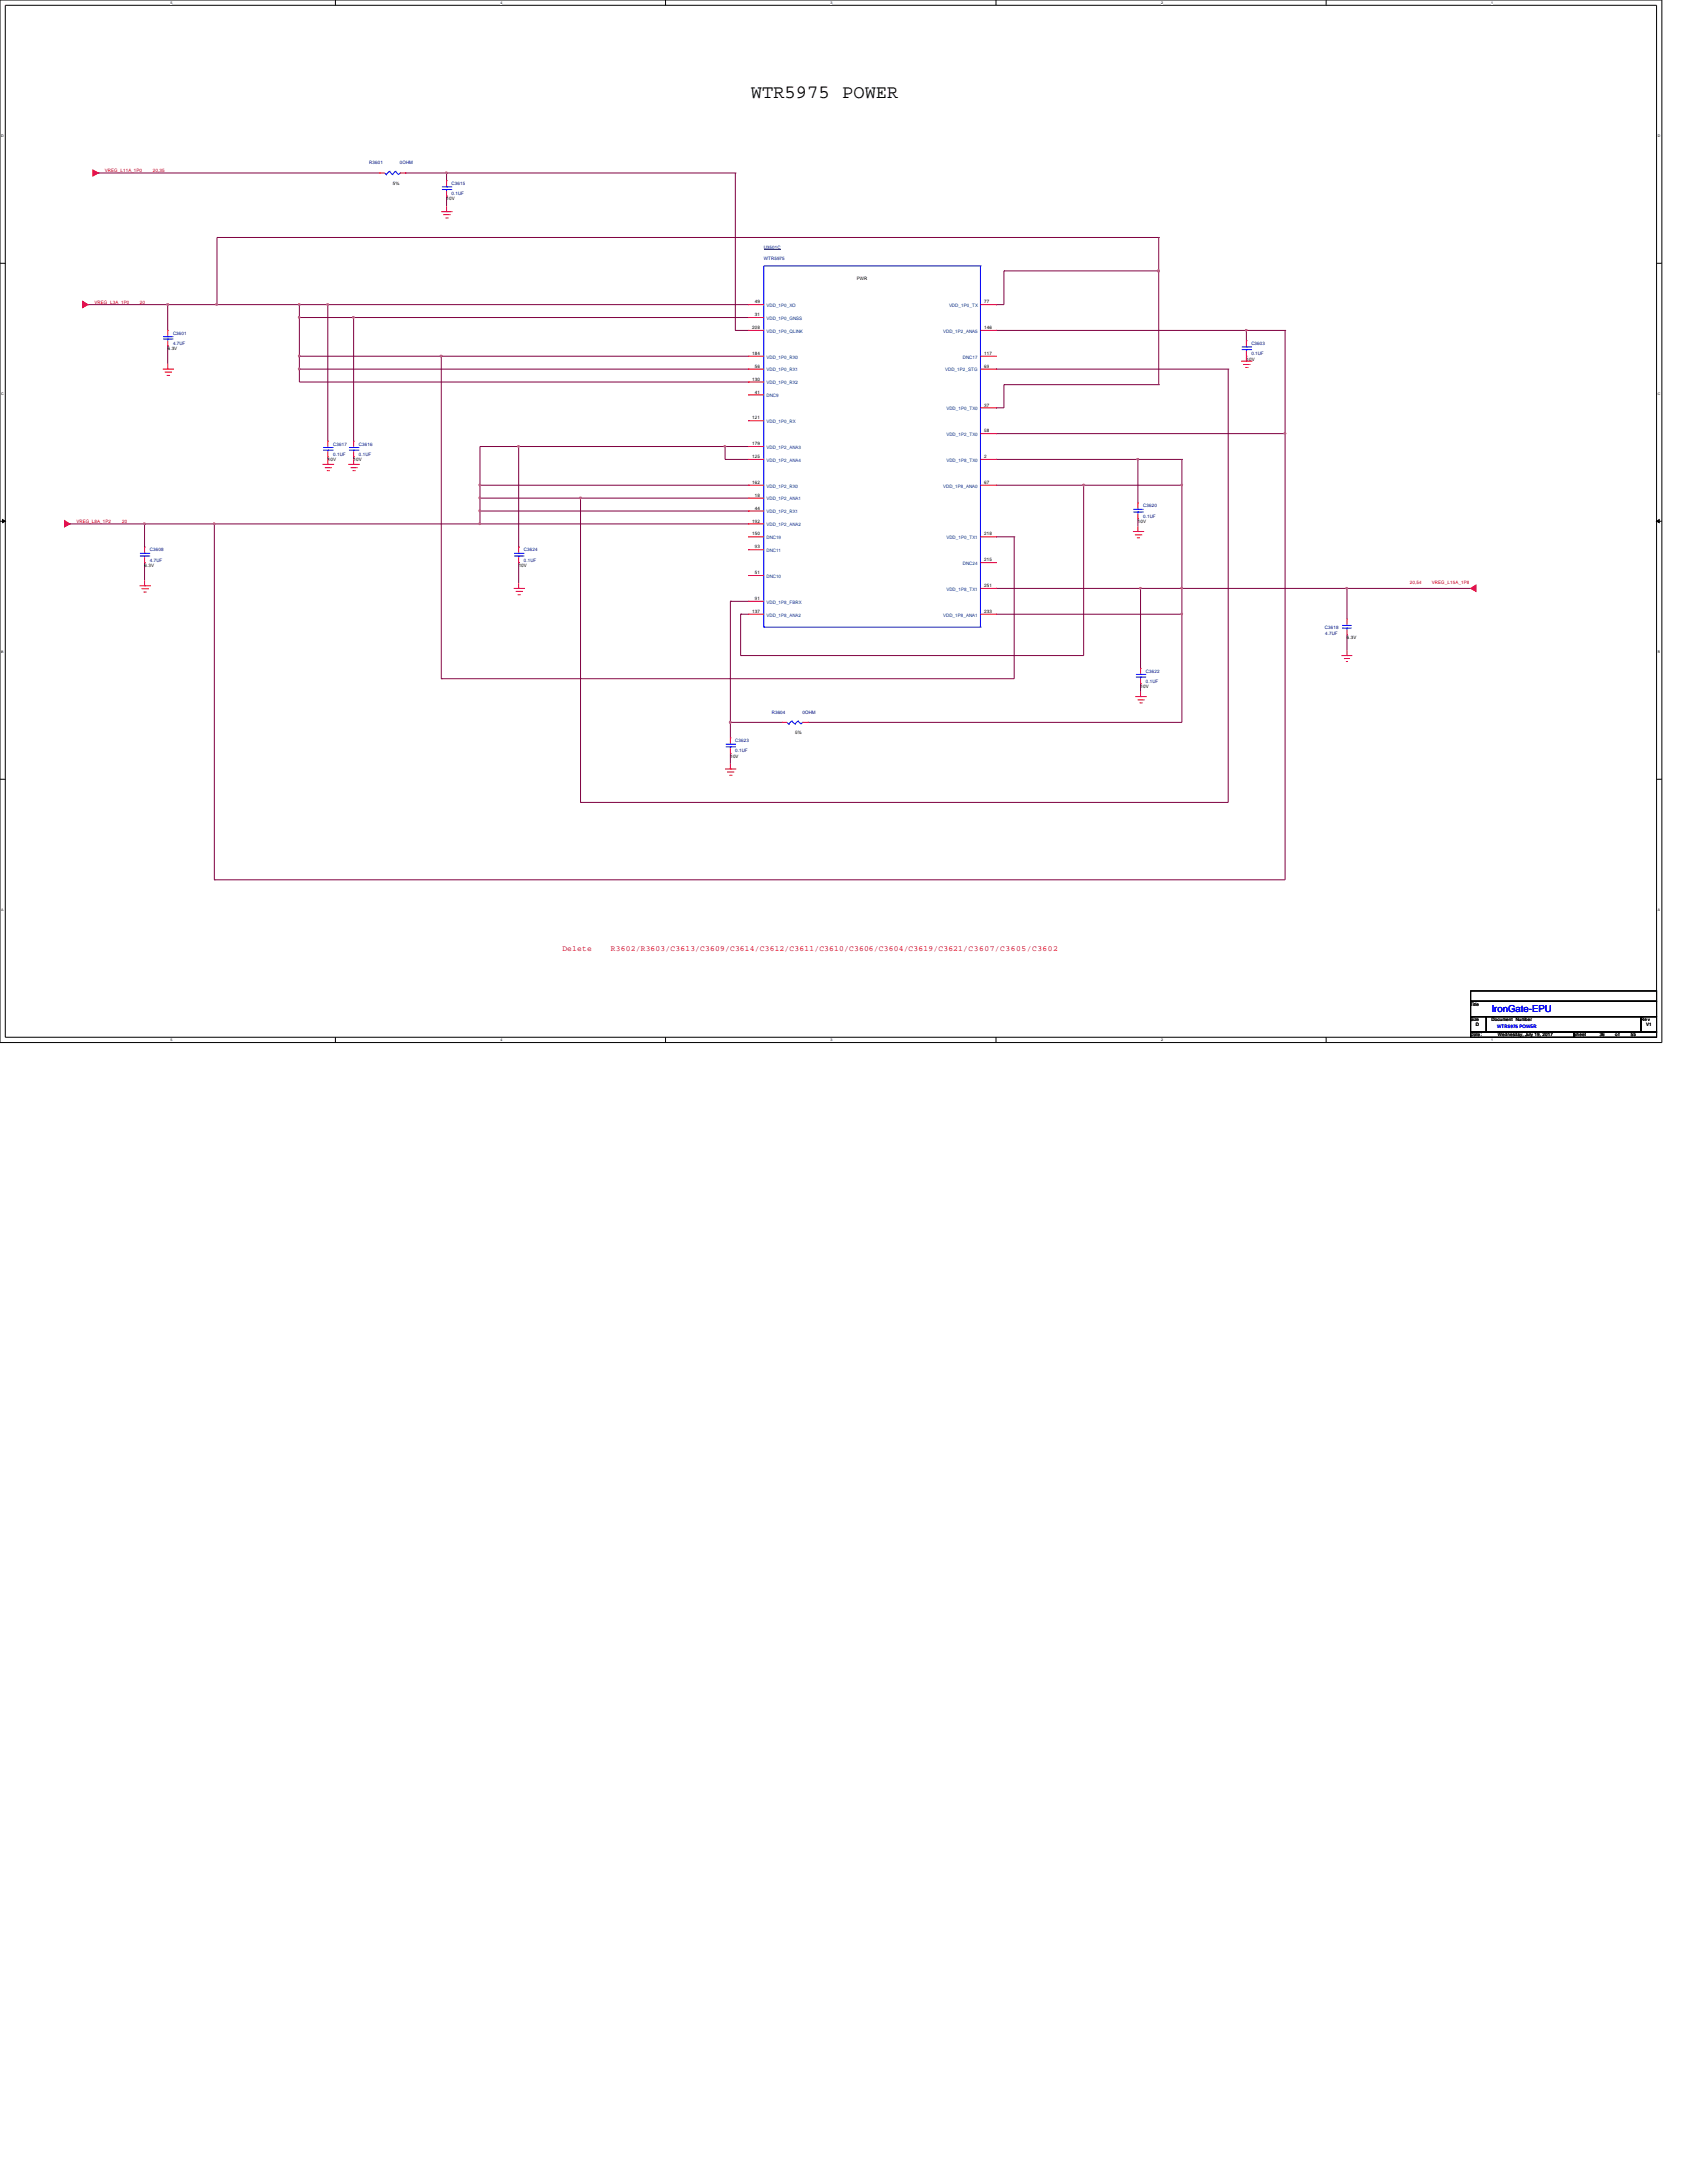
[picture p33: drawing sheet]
<svg xmlns="http://www.w3.org/2000/svg" width="216mm" height="279mm" viewBox="0 0 216 279" stroke-linecap="round" stroke-linejoin="round" font-family="sans-serif">
<defs><g id="words">
<text font-size="2.4" x="96.1" y="12.5">WTR5975 POWER</text>
<text font-size="1.2" fill="#00f" x="190.9" y="129.5">IronGate-EPU</text>
<g font-size="1" fill="#f00">
<text x="72" y="121.7">Delete</text>
<text x="78.2" y="121.7">R3602/R3603/C3613/C3609/C3614/C3612/C3611/C3610/C3606/C3604/C3619/C3621/C3607/C3605/C3602</text>
</g>
<g font-size=".6" fill="#f00">
<text x="13.4" y="22">VREG_L11A_1P0</text>
<text x="19.6" y="22">20,35</text>
<text x="12.1" y="38.9">VREG_L3A_1P0</text>
<text x="17.9" y="38.9">20</text>
<text x="9.8" y="66.9">VREG_L8A_1P2</text>
<text x="15.6" y="66.9">20</text>
<text x="180.4" y="74.7">20,54</text>
<text x="183.3" y="74.7">VREG_L15A_1P8</text>
</g>
<g font-size=".6" fill="#000080">
<text x="47.2" y="21">R3601</text>
<text x="51.2" y="21">0OHM</text>
<text x="57.8" y="23.7">C3615</text>
<text x="57.8" y="25">0.1UF</text>
<text x="97.7" y="31.9">U3501C</text>
<text x="97.7" y="33.3">WTR5975</text>
<text x="22.1" y="42.8">C3601</text>
<text x="22.1" y="44.2">4.7UF</text>
<text x="160.1" y="44.2">C3603</text>
<text x="160.1" y="45.5">0.1UF</text>
<text x="42.6" y="57">C3617</text>
<text x="42.6" y="58.3">0.1UF</text>
<text x="45.9" y="57">C3616</text>
<text x="45.9" y="58.3">0.1UF</text>
<text x="146.3" y="64.9">C3620</text>
<text x="19.2" y="70.6">C3608</text>
<text x="19.2" y="71.9">4.7UF</text>
<text x="67.1" y="70.6">C3624</text>
<text x="67.1" y="71.9">0.1UF</text>
<text x="146.3" y="66.3">0.1UF</text>
<text x="169.5" y="80.5">C3618</text>
<text x="169.6" y="81.3">4.7UF</text>
<text x="146.6" y="86.1">C3622</text>
<text x="146.6" y="87.4">0.1UF</text>
<text x="94.1" y="95">C3623</text>
<text x="98.8" y="91.4">R3604</text>
<text x="102.7" y="91.4">0OHM</text>
<text x="94.1" y="96.3">0.1UF</text>
</g>
<g font-size=".6">
<text x="50.3" y="23.6">5%</text>
<text x="57.1" y="25.7">10V</text>
<text x="109.6" y="35.9">PWR</text>
<text x="96.6" y="40.5">31</text>
<text x="96.6" y="38.8">49</text>
<text x="125.9" y="38.8">77</text>
<text x="21.5" y="44.8">6.3V</text>
<text x="96.3" y="45.4">184</text>
<text x="96.3" y="42.1">208</text>
<text x="96.6" y="47.1">56</text>
<text x="125.9" y="47.1">69</text>
<text x="125.9" y="45.4">117</text>
<text x="125.9" y="42.1">146</text>
<text x="159.5" y="46.1">10V</text>
<text x="96.3" y="53.7">121</text>
<text x="96.3" y="48.7">130</text>
<text x="96.6" y="50.4">41</text>
<text x="125.9" y="52">37</text>
<text x="42" y="59">10V</text>
<text x="45.3" y="59">10V</text>
<text x="96.3" y="58.6">125</text>
<text x="96.3" y="57">179</text>
<text x="125.9" y="58.6">2</text>
<text x="125.9" y="55.3">58</text>
<text x="96.3" y="61.9">162</text>
<text x="96.6" y="65.2">44</text>
<text x="96.6" y="63.6">18</text>
<text x="125.9" y="61.9">67</text>
<text x="96.3" y="68.5">150</text>
<text x="96.3" y="66.9">192</text>
<text x="96.6" y="70.2">93</text>
<text x="125.9" y="71.8">215</text>
<text x="125.9" y="68.5">218</text>
<text x="145.6" y="66.9">10V</text>
<text x="18.5" y="72.6">6.3V</text>
<text x="66.4" y="72.6">10V</text>
<text x="96.6" y="76.8">91</text>
<text x="96.6" y="73.5">51</text>
<text x="125.9" y="75.1">251</text>
<text x="96.3" y="78.4">137</text>
<text x="125.9" y="78.4">233</text>
<text x="172.4" y="81.8">6.3V</text>
<text x="146" y="88.1">10V</text>
<text x="101.8" y="93.9">5%</text>
<text x="93.5" y="97">10V</text>
<text x="188.2" y="128.7">Title</text>
<text x="188.2" y="130.7">Size</text>
<text x="188.9" y="131.3">D</text>
<text x="190.9" y="130.7">Document</text>
<text x="194" y="130.7">Number</text>
<text x="210" y="130.7">Re v</text>
<text x="210.7" y="131.3">V1</text>
<text x="188.2" y="132.6">Date:</text>
<text x="191.7" y="132.6">Wednesday, July 19, 2017</text>
<text x="201.4" y="132.6">Sheet</text>
<text x="204.7" y="132.6">36</text>
<text x="206.7" y="132.6">o f</text>
<text x="208.7" y="132.6">55</text>
</g>
<g font-size=".6" fill="#004080">
<text x="98.1" y="40.9">VDD_1P0_GNSS</text>
<text x="98.1" y="39.3">VDD_1P0_XO</text>
<text x="121.5" y="39.3">VDD_1P0_TX</text>
<text x="98.1" y="47.5">VDD_1P0_RX1</text>
<text x="98.1" y="45.9">VDD_1P0_RX0</text>
<text x="98.1" y="42.6">VDD_1P0_QLINK</text>
<text x="120.7" y="42.6">VDD_1P2_ANA5</text>
<text x="120.9" y="47.5">VDD_1P2_STG</text>
<text x="123.2" y="45.9">DNC17</text>
<text x="98.1" y="50.8">DNC9</text>
<text x="98.1" y="49.2">VDD_1P0_RX2</text>
<text x="121.1" y="52.5">VDD_1P0_TX0</text>
<text x="98.1" y="59.1">VDD_1P2_ANA4</text>
<text x="98.1" y="57.4">VDD_1P2_ANA3</text>
<text x="98.1" y="54.1">VDD_1P0_RX</text>
<text x="121.1" y="59.1">VDD_1P8_TX0</text>
<text x="121.1" y="55.8">VDD_1P2_TX0</text>
<text x="98.1" y="65.7">VDD_1P2_RX1</text>
<text x="98.1" y="64.1">VDD_1P2_ANA1</text>
<text x="98.1" y="62.4">VDD_1P2_RX0</text>
<text x="120.7" y="62.4">VDD_1P8_ANA0</text>
<text x="98.1" y="70.7">DNC11</text>
<text x="98.1" y="69">DNC19</text>
<text x="98.1" y="67.4">VDD_1P2_ANA2</text>
<text x="121.1" y="69">VDD_1P0_TX1</text>
<text x="98.1" y="77.3">VDD_1P8_FBRX</text>
<text x="98.1" y="74">DNC10</text>
<text x="121.1" y="75.6">VDD_1P8_TX1</text>
<text x="123.2" y="72.3">DNC24</text>
<text x="98.1" y="78.9">VDD_1P8_ANA2</text>
<text x="120.7" y="78.9">VDD_1P8_ANA1</text>
</g>
<text font-size=".6" fill="#00f" x="191.6" y="131.6">WTR5975 POWER</text>
<g font-size=".5">
<text x="21.8" y=".5">5</text>
<text x="64.1" y=".5">4</text>
<text x="106.3" y=".5">3</text>
<text x="148.6" y=".5">2</text>
<text x="190.8" y=".5">1</text>
<text x=".2" y="17.6">D</text>
<text x="212.2" y="17.6">D</text>
<text x=".2" y="50.6">C</text>
<text x="212.2" y="50.6">C</text>
<text x=".2" y="83.6">B</text>
<text x="212.2" y="83.6">B</text>
<text x=".2" y="116.6">A</text>
<text x="212.2" y="116.6">A</text>
<text x="21.8" y="133.2">5</text>
<text x="64.1" y="133.2">4</text>
<text x="106.3" y="133.2">3</text>
<text x="148.6" y="133.2">2</text>
<text x="190.8" y="133.2">1</text>
</g>
</g></defs>
<path d="M0 0h212.7v133.4h-212.7zM.7 .7h211.3v132.1h-211.3z" fill="none" stroke="#000" stroke-width=".13"/>
<g fill="#fff">
<path d="M21.8 .1h.2v.5h-.2z"/>
<path d="M21.8 132.8h.2v.6h-.2z"/>
</g>
<path d="M42.9 0v.7M42.9 132.8v.6" fill="none" stroke="#000" stroke-width=".13"/>
<g fill="#fff">
<path d="M64.1 .1h.2v.5h-.2z"/>
<path d="M64.1 132.8h.2v.6h-.2z"/>
</g>
<path d="M85.2 0v.7M85.2 132.8v.6" fill="none" stroke="#000" stroke-width=".13"/>
<g fill="#fff">
<path d="M106.3 .1h.2v.5h-.2z"/>
<path d="M106.3 132.8h.2v.6h-.2z"/>
</g>
<path d="M127.5 0v.7M127.5 132.8v.6" fill="none" stroke="#000" stroke-width=".13"/>
<g fill="#fff">
<path d="M148.6 .1h.2v.5h-.2z"/>
<path d="M148.6 132.8h.2v.6h-.2z"/>
</g>
<path d="M169.7 0v.7M169.7 132.8v.6" fill="none" stroke="#000" stroke-width=".13"/>
<g fill="#fff">
<path d="M190.8 .1h.3v.5h-.3z"/>
<path d="M190.8 132.8h.3v.6h-.3z"/>
<path d="M.2 17.2h.2v.5h-.2z"/>
<path d="M212.2 17.2h.2v.5h-.2z"/>
<path d="M.2 50.2h.2v.5h-.2z"/>
<path d="M212.2 50.2h.2v.5h-.2z"/>
</g>
<path d="M0 33.7h.7M212 33.7h.7" fill="none" stroke="#000" stroke-width=".13"/>
<g fill="#fff">
<path d="M.2 83.2h.2v.5h-.2z"/>
<path d="M212.2 83.2h.2v.5h-.2z"/>
</g>
<path d="M0 66.7h.7M.3 66.5l.4 .2-.4 .2zM212 66.7l.3-.2v.4zM212 66.7h.7" fill="none" stroke="#000" stroke-width=".13"/>
<path d="M.3 66.5l.4 .2-.4 .2zM212 66.7l.3-.2v.4z" fill="#000"/>
<g fill="#fff">
<path d="M.2 116.2h.3v.6h-.3z"/>
<path d="M212.2 116.2h.3v.6h-.3z"/>
</g>
<path d="M0 99.7h.7M212 99.7h.7" fill="none" stroke="#000" stroke-width=".13"/>
<path d="M21.5 39h.1M21.5 39h6.3M38.3 48.9h57.5M45.3 40.6h.1M45.3 58.5h.1M45.3 40.6v15.9M45.3 58.5v.3M95.8 48.9h.1" fill="none" stroke="#800040" stroke-width=".13"/>
<path d="M21.4 38.9h.2l-.1 .2z" fill-rule="evenodd" fill="#f0f"/>
<path d="M21.4 38.9h.2l-.1 .2z" fill="none" stroke="#f0f" stroke-width=".13"/>
<path d="M12.6 22.1h.1M12.6 22.1h36M51.9 22.1h.1M51.9 22.1h5.2" fill="none" stroke="#800040" stroke-width=".13"/>
<path d="M57 22h.2v.2h-.2z" fill-rule="evenodd" fill="#f0f"/>
<path d="M57 22h.2v.2h-.2z" fill="none" stroke="#f0f" stroke-width=".13"/>
<path d="M27.8 39h10.5M38.3 39h.1M138.7 62.1h.1M138.7 62.1v21.8" fill="none" stroke="#800040" stroke-width=".13"/>
<path d="M138.6 62l.2 .1-.1 .1z" fill-rule="evenodd" fill="#f0f"/>
<path d="M138.6 62l.2 .1-.1 .1z" fill="none" stroke="#f0f" stroke-width=".13"/>
<g fill="none" stroke="#800040" stroke-width=".13">
<path d="M57.1 22.1h.1M57.1 25.1h.1M57.1 22.1h37M57.1 22.1v1M57.1 25.1v1.3M94.1 22.1h.1M94.1 22.1v20.2M38.3 40.6h.1M38.3 40.6h7M94.1 42.3h.1M94.1 42.3h1.7M138.7 62.1h12.6"/>
<path d="M151.3 62.1h.1"/>
</g>
<path d="M38.2 40.5h.1v.2h-.1z" fill-rule="evenodd" fill="#f0f"/>
<path d="M38.2 40.5h.1v.2h-.1z" fill="none" stroke="#f0f" stroke-width=".13"/>
<path d="M38.3 40.6h.1M38.3 40.6v5M45.3 40.6h.1M45.3 40.6h50.5" fill="none" stroke="#800040" stroke-width=".13"/>
<path d="M45.2 40.5h.1v.2h-.1z" fill-rule="evenodd" fill="#f0f"/>
<path d="M45.2 40.5h.1v.2h-.1z" fill="none" stroke="#f0f" stroke-width=".13"/>
<path d="M92.8 57.2h.1M92.8 58.8h.1M92.8 57.2h3M92.8 57.2v1.6M92.8 58.8h3M95.8 57.2h.1M61.4 62.1h34.4M95.8 62.1h.1" fill="none" stroke="#800040" stroke-width=".13"/>
<path d="M61.3 62h.2v.1h-.2z" fill-rule="evenodd" fill="#f0f"/>
<path d="M61.3 62h.2v.1h-.2z" fill="none" stroke="#f0f" stroke-width=".13"/>
<path d="M61.4 63.8h.1M61.4 63.8h12.9" fill="none" stroke="#800040" stroke-width=".13"/>
<path d="M61.3 63.7h.2v.1h-.2z" fill-rule="evenodd" fill="#f0f"/>
<path d="M61.3 63.7h.2v.1h-.2z" fill="none" stroke="#f0f" stroke-width=".13"/>
<path d="M61.4 65.4h34.4M95.8 65.4h.1" fill="none" stroke="#800040" stroke-width=".13"/>
<path d="M61.3 65.3h.2v.1h-.2z" fill-rule="evenodd" fill="#f0f"/>
<path d="M61.3 65.3h.2v.1h-.2z" fill="none" stroke="#f0f" stroke-width=".13"/>
<path d="M61.4 67.1h34.4M93.5 77h.1M93.5 77v15.5M93.5 77h2.3M95.8 67.1h.1M129.8 68.7h.1M129.8 68.7v18.2h-73.3M56.5 86.9h.1M93.5 96.4h.1M93.5 96.4v1.3" fill="none" stroke="#800040" stroke-width=".13"/>
<path d="M93.4 92.4l.2 .1-.2 .1z" fill-rule="evenodd" fill="#f0f"/>
<path d="M93.4 92.4l.2 .1-.2 .1z" fill="none" stroke="#f0f" stroke-width=".13"/>
<path d="M56.5 45.6h.1M56.5 45.6v41.3M93.5 92.5h.1M93.5 92.5h6.6M93.5 92.5v1.9" fill="none" stroke="#800040" stroke-width=".13"/>
<path d="M56.4 45.5h.1v.1h-.1z" fill-rule="evenodd" fill="#f0f"/>
<path d="M56.4 45.5h.1v.1h-.1z" fill="none" stroke="#f0f" stroke-width=".13"/>
<path d="M56.5 45.6h.1M56.5 45.6h39.3M61.4 57.2h.1M61.4 57.2h31.4M92.8 57.2h.1M127.5 75.3h.1M127.5 75.3h18.5M172.4 75.3h.1M172.4 75.3h15.8M172.4 75.3v3.9M172.4 81.2h.1M172.4 81.2v2" fill="none" stroke="#800040" stroke-width=".13"/>
<path d="M92.7 57h.1v.2h-.1z" fill-rule="evenodd" fill="#f0f"/>
<path d="M92.7 57h.1v.2h-.1z" fill="none" stroke="#f0f" stroke-width=".13"/>
<g fill="none" stroke="#800040" stroke-width=".13">
<path d="M42 58.8h.1M42 58.5v.3M127.5 58.8h.1M127.5 55.5h37M127.5 58.8h18.1M164.5 55.5h.1M94.8 78.6h.1M94.8 78.6h1M94.8 78.6v5.3M127.5 78.6h23.8M127.5 62.1h11.2M138.7 62.1h.1"/>
<path d="M145.6 66.4h.1M145.6 66.4v1M151.3 78.6h.1M94.8 83.9h.1M94.8 83.9h43.9"/>
</g>
<path d="M145.5 58.7h.2v.1h-.2z" fill-rule="evenodd" fill="#f0f"/>
<path d="M145.5 58.7h.2v.1h-.2z" fill="none" stroke="#f0f" stroke-width=".13"/>
<path d="M151.3 75.3h.1M151.3 75.3v3.3M151.3 75.3h21.1M103.4 92.5h.1M103.4 92.5h47.9M146 87.5h.1M146 87.5v1" fill="none" stroke="#800040" stroke-width=".13"/>
<path d="M172.3 75.2h.1v.1h-.1z" fill-rule="evenodd" fill="#f0f"/>
<path d="M172.3 75.2h.1v.1h-.1z" fill="none" stroke="#f0f" stroke-width=".13"/>
<g fill="none" stroke="#800040" stroke-width=".13">
<path d="M61.4 57.2h.1M61.4 57.2v9.9M127.5 47.2h.1M127.5 52.2h.1M127.5 47.2h29.7M128.5 49.2h.1M128.5 49.2v3h-1M128.5 49.2h19.8M148.3 49.2h.1M61.4 62.1h.1M61.4 65.4h.1M61.4 63.8h.1"/>
<path d="M74.3 63.8h.1M74.3 63.8v38.9M127.5 68.7h.1M127.5 68.7h2.3"/>
</g>
<path d="M74.2 63.7h.2l-.1 .1z" fill-rule="evenodd" fill="#f0f"/>
<path d="M74.2 63.7h.2l-.1 .1z" fill="none" stroke="#f0f" stroke-width=".13"/>
<path d="M148.3 30.4h.1M148.3 30.4v4.3M127.5 42.3h.1M127.5 42.3h32M157.2 47.2h.1M157.2 47.2v55.5h-82.9M159.5 42.3h.1M159.5 42.3v1.3M74.3 63.8h.1M74.3 63.8h21.5M74.3 102.7h.1" fill="none" stroke="#800040" stroke-width=".13"/>
<path d="M148.2 34.6h.1v.2h-.1z" fill-rule="evenodd" fill="#f0f"/>
<path d="M148.2 34.6h.1v.2h-.1z" fill="none" stroke="#f0f" stroke-width=".13"/>
<path d="M27.4 67.1h34M61.4 67.1h.1" fill="none" stroke="#800040" stroke-width=".13"/>
<path d="M61.3 67h.2v.1h-.2z" fill-rule="evenodd" fill="#f0f"/>
<path d="M61.3 67h.2v.1h-.2z" fill="none" stroke="#f0f" stroke-width=".13"/>
<path d="M27.4 67.1h.1M27.4 67.1v45.5" fill="none" stroke="#800040" stroke-width=".13"/>
<path d="M27.3 67h.2v.1h-.2z" fill-rule="evenodd" fill="#f0f"/>
<path d="M27.3 67h.2v.1h-.2z" fill="none" stroke="#f0f" stroke-width=".13"/>
<path d="M164.5 55.5h.1M164.5 55.5v57.1h-137.1M27.4 112.6h.1" fill="none" stroke="#800040" stroke-width=".13"/>
<path d="M164.4 55.4h.1v.1h-.1z" fill-rule="evenodd" fill="#f0f"/>
<path d="M164.4 55.4h.1v.1h-.1z" fill="none" stroke="#f0f" stroke-width=".13"/>
<path d="M159.5 42.3h.1M159.5 42.3h5M164.5 42.3h.1M164.5 42.3v13.2" fill="none" stroke="#800040" stroke-width=".13"/>
<path d="M159.4 42.2h.1v.1h-.1z" fill-rule="evenodd" fill="#f0f"/>
<path d="M159.4 42.2h.1v.1h-.1z" fill="none" stroke="#f0f" stroke-width=".13"/>
<path d="M128.5 34.7h.1M128.5 34.7v4.3M128.5 34.7h19.8M148.3 34.7h.1M148.3 34.7v14.5M66.4 57.2v12.8M66.4 72h.1M66.4 70h.1M66.4 72v2.6" fill="none" stroke="#800040" stroke-width=".13"/>
<path d="M66.3 57h.1v.2h-.1z" fill-rule="evenodd" fill="#f0f"/>
<path d="M66.3 57h.1v.2h-.1z" fill="none" stroke="#f0f" stroke-width=".13"/>
<path d="M27.8 30.4h.1M27.8 30.4v8.6" fill="none" stroke="#800040" stroke-width=".13"/>
<path d="M27.6 38.9h.3l-.2 .2z" fill-rule="evenodd" fill="#f0f"/>
<path d="M27.6 38.9h.3l-.2 .2z" fill="none" stroke="#f0f" stroke-width=".13"/>
<path d="M145.6 58.8h.1M145.6 58.8v5.6M145.6 58.8h5.7M151.3 58.8h.1M151.3 58.8v16.5M151.3 62.1h.1" fill="none" stroke="#800040" stroke-width=".13"/>
<path d="M151.2 75.2h.1v.1h-.1z" fill-rule="evenodd" fill="#f0f"/>
<path d="M151.2 75.2h.1v.1h-.1z" fill="none" stroke="#f0f" stroke-width=".13"/>
<path d="M151.2 62h.1v.1h-.1z" fill-rule="evenodd" fill="#f0f"/>
<path d="M151.2 62h.1v.1h-.1z" fill="none" stroke="#f0f" stroke-width=".13"/>
<path d="M11.3 39h.1M11.3 39h10.2M21.5 39h.1M21.5 39v3.3M21.5 44.3h.1M21.5 44.3v2.3M8.9 67.1h.1M8.9 67.1h9.6M146 75.3h.1M146 75.3v10.3" fill="none" stroke="#800040" stroke-width=".13"/>
<path d="M145.9 75.2h.1v.1h-.1z" fill-rule="evenodd" fill="#f0f"/>
<path d="M145.9 75.2h.1v.1h-.1z" fill="none" stroke="#f0f" stroke-width=".13"/>
<path d="M18.5 72h.1M18.5 67.1h.1M18.5 67.1v2.9M18.5 72v2.3M146 75.3h.1M146 75.3h5.3" fill="none" stroke="#800040" stroke-width=".13"/>
<path d="M18.4 67h.1v.1h-.1z" fill-rule="evenodd" fill="#f0f"/>
<path d="M18.4 67h.1v.1h-.1z" fill="none" stroke="#f0f" stroke-width=".13"/>
<path d="M38.3 39h.1M38.3 39h3.7M18.5 67.1h.1M18.5 67.1h8.9" fill="none" stroke="#800040" stroke-width=".13"/>
<path d="M38.2 38.9h.1v.1h-.1z" fill-rule="evenodd" fill="#f0f"/>
<path d="M38.2 38.9h.1v.1h-.1z" fill="none" stroke="#f0f" stroke-width=".13"/>
<path d="M38.3 39h.1M38.3 39v1.6M151.3 78.6h.1M151.3 78.6v13.9" fill="none" stroke="#800040" stroke-width=".13"/>
<path d="M151.2 78.5h.1v.2h-.1z" fill-rule="evenodd" fill="#f0f"/>
<path d="M151.2 78.5h.1v.2h-.1z" fill="none" stroke="#f0f" stroke-width=".13"/>
<path d="M38.3 45.6h.1M38.3 45.6h18.2" fill="none" stroke="#800040" stroke-width=".13"/>
<path d="M38.2 45.5h.1v.1h-.1z" fill-rule="evenodd" fill="#f0f"/>
<path d="M38.2 45.5h.1v.1h-.1z" fill="none" stroke="#f0f" stroke-width=".13"/>
<path d="M38.3 45.6h.1M38.3 45.6v1.6h57.5M95.8 47.2h.1" fill="none" stroke="#800040" stroke-width=".13"/>
<path d="M38.2 47.1h.1v.2h-.1z" fill-rule="evenodd" fill="#f0f"/>
<path d="M38.2 47.1h.1v.2h-.1z" fill="none" stroke="#f0f" stroke-width=".13"/>
<path d="M42 39h.1M42 39v17.5M42 39h53.8M38.3 47.2h.1M38.3 47.2v1.7" fill="none" stroke="#800040" stroke-width=".13"/>
<path d="M41.9 38.9h.1v.1h-.1z" fill-rule="evenodd" fill="#f0f"/>
<path d="M41.9 38.9h.1v.1h-.1z" fill="none" stroke="#f0f" stroke-width=".13"/>
<path d="M27.8 30.4h.1M27.8 30.4h120.5M127.5 39h.1M127.5 39h1" fill="none" stroke="#800040" stroke-width=".13"/>
<g fill="none" stroke="#f00" stroke-width=".13">
<path d="M56.5 27.1h1.3M56.7 27.5h.8M57 27.9h.3M57.1 27.1h.1M57.1 26.4v.7M57.3 27.9h.1M57.5 27.5h.1M57.8 27.1h.1M20.8 47.2h1.3M21.1 47.6h.8M21.3 48h.3M21.5 47.2h.1"/>
<path d="M21.5 46.6v.6M21.6 48h.1M21.9 47.6h.1M22.1 47.2h.1M41.3 59.4h1.3M41.6 59.9h.7M42 59.4h.1M42 58.8v.6M42.3 59.9h.1M42.6 59.4h.1M44.6 59.4h1.3M44.9 59.9h.7"/>
<path d="M45.3 59.4h.1M45.3 58.8v.6M45.6 59.9h.1M45.9 59.4h.1M158.8 46.2h1.3M159.1 46.7h.8M159.4 47h.2M159.5 46.2h.1M159.5 45.6v.6M159.6 47h.1M159.9 46.7h.1M160.1 46.2h.1"/>
<path d="M17.9 75h1.3M18.1 75.4h.8M18.4 75.8h.2M18.5 75h.1M18.5 74.3v.7M18.6 75.8h.1M18.9 75.4h.1M19.2 75h.1M41.8 60.2h.3M42.1 60.2h.1M45.1 60.2h.3M45.4 60.2h.1"/>
<path d="M65.7 75.3h1.4M66 75.7h.8M66.3 76.1h.2M66.4 75.3h.1M66.4 74.6v.7M66.5 76.1h.1M66.8 75.7h.1M67.1 75.3h.1M145 68h1.3M145.2 68.5h.8M145.5 68.8h.3M145.6 68h.1"/>
<path d="M145.6 67.4v.6M145.8 68.8h.1M146 68.5h.1M146.3 68h.1M92.8 98.4h1.3M93 98.8h.9M93.3 99.2h.3M93.5 98.4h.1M93.5 97.7v.7M93.6 99.2h.1M93.9 98.8h.1M94.1 98.4h.1"/>
<path d="M145.3 89.2h1.3M145.6 89.6h.7M145.8 90h.3M146 89.2h.1M146 88.5v.7M146.1 90h.1M146.3 89.6h.1M146.6 89.2h.1M171.7 83.9h.1M171.7 83.9h1.4M172 84.3h.1M172 84.3h.8"/>
<path d="M172.3 84.7h.1M172.3 84.7h.2M172.4 83.9h.1M172.4 83.2v.7"/>
</g>
<path d="M8.3 66.6l.6 .5-.6 .3z" fill-rule="evenodd" fill="#f00"/>
<path d="M8.3 66.6l.6 .5-.6 .3z" fill="none" stroke="#f00" stroke-width=".13"/>
<path d="M10.6 38.6l.7 .4-.7 .4z" fill-rule="evenodd" fill="#f00"/>
<path d="M10.6 38.6l.7 .4-.7 .4z" fill="none" stroke="#f00" stroke-width=".13"/>
<path d="M11.9 21.8l.7 .3-.7 .4z" fill-rule="evenodd" fill="#f00"/>
<path d="M11.9 21.8l.7 .3-.7 .4z" fill="none" stroke="#f00" stroke-width=".13"/>
<path d="M188.2 75.3l.7-.4v.8z" fill-rule="evenodd" fill="#f00"/>
<g fill="none" stroke="#f00" stroke-width=".13">
<path d="M48.6 22.1h.1M48.6 22.1h.6M51.2 22.1h.7M51.9 22.1h.1M57.1 23.1h.1M57.1 25.1h.1M57.1 23.1v.7M57.1 24.5v.6M95.8 39h.1M95.8 39h1.9M125.5 39h2M127.5 39h.1"/>
<path d="M21.5 42.3h.1M21.5 44.3h.1M21.5 42.3v.6M21.5 43.6v.7M42 56.5h.1M42 58.5h.1M42 56.5v.7M42 57.8v.7M45.3 56.5h.1M45.3 58.5h.1M45.3 56.5v.7M45.3 57.8v.7"/>
<path d="M95.8 58.8h.1M95.8 57.2h.1M95.8 53.8h.1M95.8 50.5h.1M95.8 48.9h.1M95.8 47.2h.1M95.8 45.6h.1M95.8 42.3h.1M95.8 40.6h.1M95.8 58.8h1.9M95.8 47.2h1.9M95.8 45.6h1.9"/>
<path d="M95.8 42.3h1.9M95.8 57.2h1.9M95.8 53.8h1.9M95.8 50.5h1.9M95.8 48.9h1.9M95.8 40.6h1.9M125.5 58.8h2M125.5 55.5h2M125.5 52.2h2M125.5 47.2h2M125.5 45.6h2M125.5 42.3h2"/>
<path d="M127.5 58.8h.1M127.5 55.5h.1M127.5 52.2h.1M127.5 47.2h.1M127.5 45.6h.1M127.5 42.3h.1M159.5 43.6h.1M159.5 45.6h.1M159.5 43.6v.7M159.5 44.9v.7M18.5 70h.1M18.5 72h.1"/>
<path d="M18.5 70v.7M18.5 71.3v.7M66.4 70h.1M66.4 72h.1M66.4 70v.7M66.4 71.3v.7M95.8 78.6h.1M95.8 77h.1M95.8 73.7h.1M95.8 70.4h.1M95.8 68.7h.1M95.8 67.1h.1"/>
<path d="M95.8 65.4h.1M95.8 63.8h.1M95.8 62.1h.1M95.8 78.6h1.9M95.8 68.7h1.9M95.8 62.1h1.9M95.8 77h1.9M95.8 73.7h1.9M95.8 70.4h1.9M95.8 67.1h1.9M95.8 65.4h1.9M95.8 63.8h1.9"/>
<path d="M125.5 78.6h2M125.5 75.3h2M125.5 72h2M125.5 68.7h2M125.5 62.1h2M127.5 78.6h.1M127.5 75.3h.1M127.5 72h.1M127.5 68.7h.1M127.5 62.1h.1M145.6 64.4h.1M145.6 66.4h.1"/>
<path d="M145.6 64.4v.7M145.6 65.7v.7M172.4 79.2h.1M172.4 79.2v.7M188.2 75.3l.7-.4v.8zM93.5 94.4h.1M93.5 96.4h.1M93.5 94.4v.7M93.5 95.8v.6M100.1 92.5h.1M100.1 92.5h.6M102.7 92.5h.7"/>
<path d="M103.4 92.5h.1M146 85.6h.1M146 87.5h.1M146 85.6v.6M146 86.9v.6M172.4 81.2h.1M172.4 80.6v.6"/>
</g>
<path d="M188.2 126.8h23.8v1.3h-23.8zM188.2 128.1h23.8v2h-23.8zM188.2 130.1h2v2h-2zM188.2 132.1h13.2v.7h-13.2zM190.2 130.1h19.8v2h-19.8zM201.4 132.1h10.6v.7h-10.6zM210 130.1h2v2h-2z" fill="none" stroke="#000" stroke-width=".13"/>
<g fill="none" stroke="#00f" stroke-width=".13">
<path d="M49.2 22.1l.2 .3M49.4 22.4h.1M49.8 21.9h.1M49.8 21.9l.4 .5M49.8 21.9l-.4 .5M50.2 22.4h.1M50.6 21.9h.1M50.6 21.9l-.4 .5M50.6 21.9l.4 .5 .2-.3M51.2 22.1h.1M56.6 24.3h1.1M56.6 23.9h1.1"/>
<path d="M57.1 23.9h.1M57.1 24.3h.1M57.1 23.8v.1M57.1 24.3v.2M57.7 24.3h.1M57.7 23.9h.1M125.5 34h.1M125.5 34h-27.8v46.3M125.5 34v46.3M20.9 43.4h1.2M20.9 43.1h1.2M21.5 43.1h.1"/>
<path d="M21.5 43.4h.1M21.5 42.9v.2M21.5 43.4v.2M22.1 43.4h.1M22.1 43.1h.1M41.4 57.6h1.1M41.4 57.3h1.1M42 57.3h.1M42 57.6h.1M42 57.2v.1M42 57.6v.2M42.5 57.6h.1"/>
<path d="M42.5 57.3h.1M44.7 57.6h1.1M44.7 57.3h1.1M45.3 57.3h.1M45.3 57.6h.1M45.3 57.2v.1M45.3 57.6v.2M45.8 57.6h.1M45.8 57.3h.1M158.9 44.7h1.2M158.9 44.4h1.2M159.5 44.4h.1"/>
<path d="M159.5 44.7h.1M159.5 44.3v.1M159.5 44.7v.2M160.1 44.7h.1M160.1 44.4h.1M17.9 71.2h1.2M17.9 70.8h1.2M18.5 70.8h.1M18.5 71.2h.1M18.5 70.7v.1M18.5 71.2v.1M19.1 71.2h.1"/>
<path d="M19.1 70.8h.1M65.8 71.2h1.2M65.8 70.8h1.2M66.4 70.8h.1M66.4 71.2h.1M66.4 70.7v.1M66.4 71.2v.1M67 71.2h.1M67 70.8h.1M145 65.5h1.2M145 65.2h1.2M145.6 65.2h.1"/>
<path d="M145.6 65.5h.1M145.6 65.1v.1M145.6 65.5v.2M146.2 65.5h.1M146.2 65.2h.1M172.4 79.9v.2M92.9 95.6h1.2M92.9 95.3h1.2M93.5 95.3h.1M93.5 95.6h.1M93.5 95.1v.2M93.5 95.6v.2"/>
<path d="M94.1 95.6h.1M94.1 95.3h.1M97.7 80.3h.1M97.7 80.3h27.8M100.7 92.5l.2 .2M100.9 92.7h.1M101.3 92.3h.1M101.3 92.3l.4 .4M101.3 92.3l-.4 .4M101.7 92.7h.1M102.1 92.3h.1M102.1 92.3l-.4 .4"/>
<path d="M102.1 92.3l.4 .4 .2-.2M102.7 92.5h.1M125.5 80.3h.1M145.4 86.7h1.2M145.4 86.3h1.2M146 86.3h.1M146 86.7h.1M146 86.2v.1M146 86.7v.2M146.6 86.7h.1M146.6 86.3h.1M171.8 80.4h.1"/>
<path d="M171.8 80.1h.1M171.8 80.4h1.2M171.8 80.1h1.2M172.4 80.1h.1M172.4 80.4h.1M172.4 80.4v.2"/>
</g>
<path d="M97.7 32h2.2" fill="none" stroke="#000080" stroke-width=".13"/>
<path d="M21.4 38.9h.2l-.1 .2z" fill-rule="evenodd" fill="#f0f"/>
<path d="M21.4 38.9h.2l-.1 .2z" fill="none" stroke="#f0f" stroke-width=".13"/>
<path d="M57 22h.2v.2h-.2z" fill-rule="evenodd" fill="#f0f"/>
<path d="M57 22h.2v.2h-.2z" fill="none" stroke="#f0f" stroke-width=".13"/>
<path d="M138.6 62l.2 .1-.1 .1z" fill-rule="evenodd" fill="#f0f"/>
<path d="M138.6 62l.2 .1-.1 .1z" fill="none" stroke="#f0f" stroke-width=".13"/>
<path d="M38.2 40.5h.1v.2h-.1z" fill-rule="evenodd" fill="#f0f"/>
<path d="M38.2 40.5h.1v.2h-.1z" fill="none" stroke="#f0f" stroke-width=".13"/>
<path d="M45.2 40.5h.1v.2h-.1z" fill-rule="evenodd" fill="#f0f"/>
<path d="M45.2 40.5h.1v.2h-.1z" fill="none" stroke="#f0f" stroke-width=".13"/>
<path d="M61.3 62h.2v.1h-.2z" fill-rule="evenodd" fill="#f0f"/>
<path d="M61.3 62h.2v.1h-.2z" fill="none" stroke="#f0f" stroke-width=".13"/>
<path d="M61.3 63.7h.2v.1h-.2z" fill-rule="evenodd" fill="#f0f"/>
<path d="M61.3 63.7h.2v.1h-.2z" fill="none" stroke="#f0f" stroke-width=".13"/>
<path d="M61.3 65.3h.2v.1h-.2z" fill-rule="evenodd" fill="#f0f"/>
<path d="M61.3 65.3h.2v.1h-.2z" fill="none" stroke="#f0f" stroke-width=".13"/>
<path d="M93.4 92.4l.2 .1-.2 .1z" fill-rule="evenodd" fill="#f0f"/>
<path d="M93.4 92.4l.2 .1-.2 .1z" fill="none" stroke="#f0f" stroke-width=".13"/>
<path d="M56.4 45.5h.1v.1h-.1z" fill-rule="evenodd" fill="#f0f"/>
<path d="M56.4 45.5h.1v.1h-.1z" fill="none" stroke="#f0f" stroke-width=".13"/>
<path d="M92.7 57h.1v.2h-.1z" fill-rule="evenodd" fill="#f0f"/>
<path d="M92.7 57h.1v.2h-.1z" fill="none" stroke="#f0f" stroke-width=".13"/>
<path d="M145.5 58.7h.2v.1h-.2z" fill-rule="evenodd" fill="#f0f"/>
<path d="M145.5 58.7h.2v.1h-.2z" fill="none" stroke="#f0f" stroke-width=".13"/>
<path d="M172.3 75.2h.1v.1h-.1z" fill-rule="evenodd" fill="#f0f"/>
<path d="M172.3 75.2h.1v.1h-.1z" fill="none" stroke="#f0f" stroke-width=".13"/>
<path d="M74.2 63.7h.2l-.1 .1z" fill-rule="evenodd" fill="#f0f"/>
<path d="M74.2 63.7h.2l-.1 .1z" fill="none" stroke="#f0f" stroke-width=".13"/>
<path d="M148.2 34.6h.1v.2h-.1z" fill-rule="evenodd" fill="#f0f"/>
<path d="M148.2 34.6h.1v.2h-.1z" fill="none" stroke="#f0f" stroke-width=".13"/>
<path d="M61.3 67h.2v.1h-.2z" fill-rule="evenodd" fill="#f0f"/>
<path d="M61.3 67h.2v.1h-.2z" fill="none" stroke="#f0f" stroke-width=".13"/>
<path d="M27.3 67h.2v.1h-.2z" fill-rule="evenodd" fill="#f0f"/>
<path d="M27.3 67h.2v.1h-.2z" fill="none" stroke="#f0f" stroke-width=".13"/>
<path d="M164.4 55.4h.1v.1h-.1z" fill-rule="evenodd" fill="#f0f"/>
<path d="M164.4 55.4h.1v.1h-.1z" fill="none" stroke="#f0f" stroke-width=".13"/>
<path d="M159.4 42.2h.1v.1h-.1z" fill-rule="evenodd" fill="#f0f"/>
<path d="M159.4 42.2h.1v.1h-.1z" fill="none" stroke="#f0f" stroke-width=".13"/>
<path d="M66.3 57h.1v.2h-.1z" fill-rule="evenodd" fill="#f0f"/>
<path d="M66.3 57h.1v.2h-.1z" fill="none" stroke="#f0f" stroke-width=".13"/>
<path d="M27.6 38.9h.3l-.2 .2z" fill-rule="evenodd" fill="#f0f"/>
<path d="M27.6 38.9h.3l-.2 .2z" fill="none" stroke="#f0f" stroke-width=".13"/>
<path d="M151.2 75.2h.1v.1h-.1z" fill-rule="evenodd" fill="#f0f"/>
<path d="M151.2 75.2h.1v.1h-.1z" fill="none" stroke="#f0f" stroke-width=".13"/>
<path d="M151.2 62h.1v.1h-.1z" fill-rule="evenodd" fill="#f0f"/>
<path d="M151.2 62h.1v.1h-.1z" fill="none" stroke="#f0f" stroke-width=".13"/>
<path d="M145.9 75.2h.1v.1h-.1z" fill-rule="evenodd" fill="#f0f"/>
<path d="M145.9 75.2h.1v.1h-.1z" fill="none" stroke="#f0f" stroke-width=".13"/>
<path d="M18.4 67h.1v.1h-.1z" fill-rule="evenodd" fill="#f0f"/>
<path d="M18.4 67h.1v.1h-.1z" fill="none" stroke="#f0f" stroke-width=".13"/>
<path d="M38.2 38.9h.1v.1h-.1z" fill-rule="evenodd" fill="#f0f"/>
<path d="M38.2 38.9h.1v.1h-.1z" fill="none" stroke="#f0f" stroke-width=".13"/>
<path d="M151.2 78.5h.1v.2h-.1z" fill-rule="evenodd" fill="#f0f"/>
<path d="M151.2 78.5h.1v.2h-.1z" fill="none" stroke="#f0f" stroke-width=".13"/>
<path d="M38.2 45.5h.1v.1h-.1z" fill-rule="evenodd" fill="#f0f"/>
<path d="M38.2 45.5h.1v.1h-.1z" fill="none" stroke="#f0f" stroke-width=".13"/>
<path d="M38.2 47.1h.1v.2h-.1z" fill-rule="evenodd" fill="#f0f"/>
<path d="M38.2 47.1h.1v.2h-.1z" fill="none" stroke="#f0f" stroke-width=".13"/>
<path d="M41.9 38.9h.1v.1h-.1z" fill-rule="evenodd" fill="#f0f"/>
<path d="M41.9 38.9h.1v.1h-.1z" fill="none" stroke="#f0f" stroke-width=".13"/>
<use href="#words"/>
</svg>
